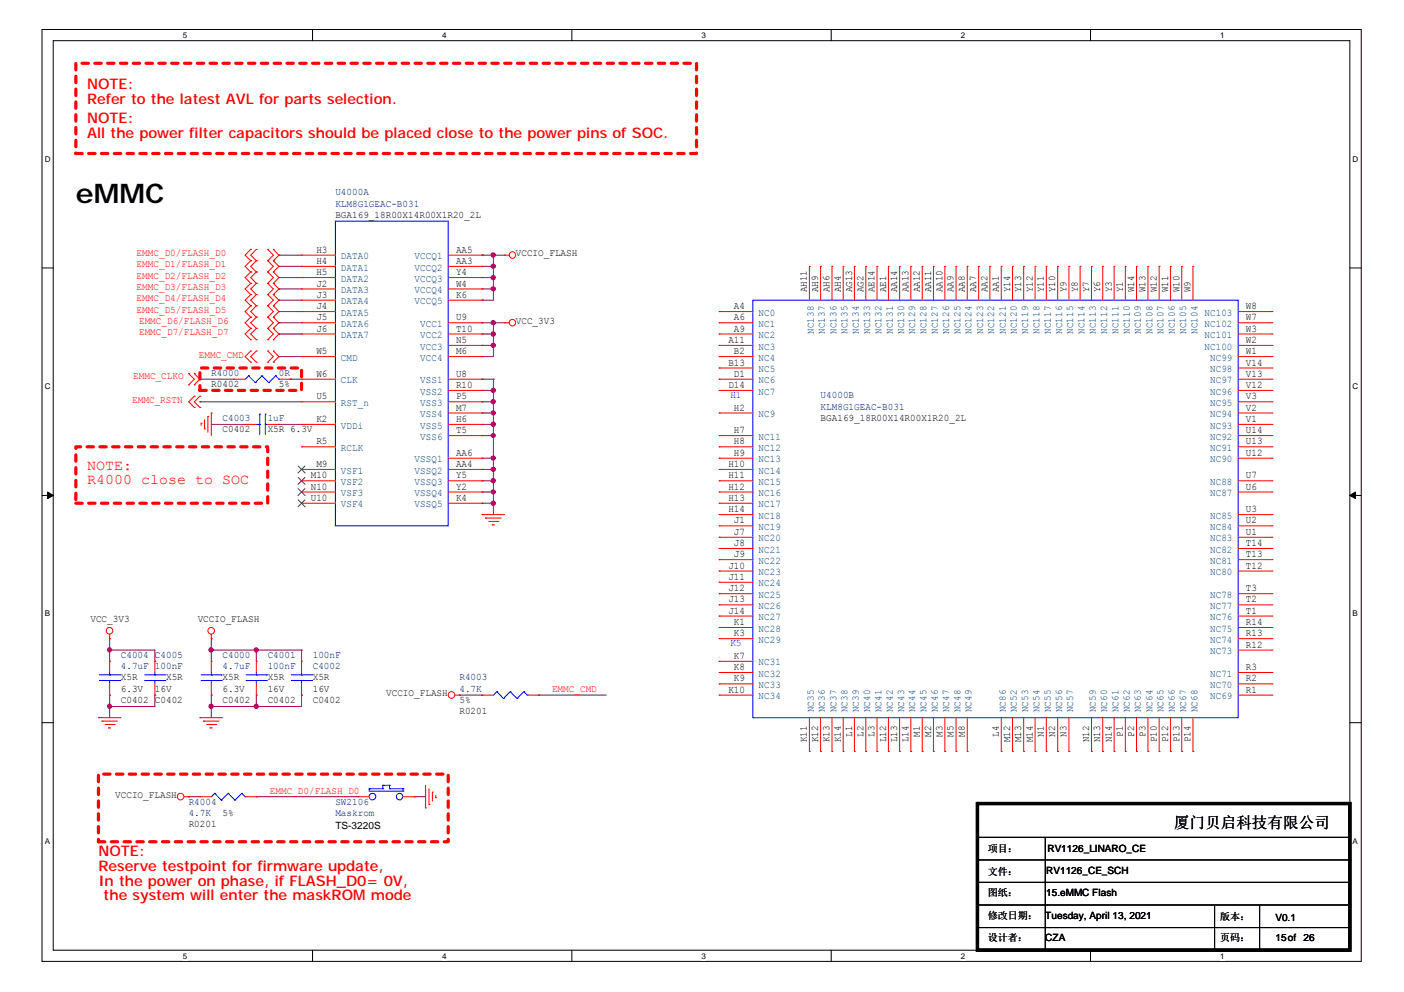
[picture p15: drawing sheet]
<svg xmlns="http://www.w3.org/2000/svg" width="297mm" height="210mm" viewBox="0 0 297 210" stroke-linecap="round" stroke-linejoin="round" font-family="sans-serif">
<defs><g id="words">
<text font-size="5.7" x="16" y="43">eMMC</text>
<text font-size="3.3" x="248.4" y="175.1">厦门贝启科技有限公司</text>
<g font-size="3.1" fill="#f00">
<text x="18.4" y="18.9">NOTE:</text>
<text x="18.4" y="21.9">Refer to the latest AVL for parts selection.</text>
<text x="18.4" y="26">NOTE:</text>
<text x="18.4" y="29.1">All the power filter capacitors should be placed close to the power pins of SOC.</text>
<text x="18.4" y="99.4">NOTE:</text>
<text x="18.4" y="102.5">R4000 close to SOC</text>
<text x="20.8" y="181.2">NOTE:</text>
<text x="20.8" y="184.3">Reserve testpoint for firmware update,</text>
<text x="20.8" y="187.4">In the power on phase, if FLASH_D0= 0V,</text>
<text x="21.9" y="190.5">the systemwill enter the maskROM mode</text>
</g>
<g font-size="2.2">
<text x="66.9" y="53.5">H3</text>
<text x="96.5" y="53.5">AA5</text>
<text x="66.9" y="55.9">H4</text>
<text x="66.9" y="58.2">H5</text>
<text x="96.5" y="55.9">AA3</text>
<text x="96.5" y="58.2">Y4</text>
<text x="66.9" y="60.6">J2</text>
<text x="66.9" y="65.4">J4</text>
<text x="66.9" y="63">J3</text>
<text x="96.5" y="63">K6</text>
<text x="96.5" y="60.6">W4</text>
<text x="155.3" y="65.4">A4</text>
<text x="170.7" y="61.9" transform="rotate(-90 170.7 61.9)">AH11</text>
<text x="173.1" y="61.9" transform="rotate(-90 173.1 61.9)">AH9</text>
<text x="175.5" y="61.9" transform="rotate(-90 175.5 61.9)">AH6</text>
<text x="177.9" y="61.9" transform="rotate(-90 177.9 61.9)">AH4</text>
<text x="180.3" y="61.9" transform="rotate(-90 180.3 61.9)">AG13</text>
<text x="182.7" y="61.9" transform="rotate(-90 182.7 61.9)">AG2</text>
<text x="185" y="61.9" transform="rotate(-90 185 61.9)">AE14</text>
<text x="187.5" y="61.9" transform="rotate(-90 187.5 61.9)">AE1</text>
<text x="189.8" y="61.9" transform="rotate(-90 189.8 61.9)">AA14</text>
<text x="192.2" y="61.9" transform="rotate(-90 192.2 61.9)">AA13</text>
<text x="194.6" y="61.9" transform="rotate(-90 194.6 61.9)">AA12</text>
<text x="197" y="61.9" transform="rotate(-90 197 61.9)">AA11</text>
<text x="199.4" y="61.9" transform="rotate(-90 199.4 61.9)">AA10</text>
<text x="201.8" y="61.9" transform="rotate(-90 201.8 61.9)">AA9</text>
<text x="204.1" y="61.9" transform="rotate(-90 204.1 61.9)">AA8</text>
<text x="206.5" y="61.9" transform="rotate(-90 206.5 61.9)">AA7</text>
<text x="208.9" y="61.9" transform="rotate(-90 208.9 61.9)">AA2</text>
<text x="211.3" y="61.9" transform="rotate(-90 211.3 61.9)">AA1</text>
<text x="213.7" y="61.9" transform="rotate(-90 213.7 61.9)">Y14</text>
<text x="216.1" y="61.9" transform="rotate(-90 216.1 61.9)">Y13</text>
<text x="218.5" y="61.9" transform="rotate(-90 218.5 61.9)">Y12</text>
<text x="220.9" y="61.9" transform="rotate(-90 220.9 61.9)">Y11</text>
<text x="223.3" y="61.9" transform="rotate(-90 223.3 61.9)">Y10</text>
<text x="225.6" y="61.9" transform="rotate(-90 225.6 61.9)">Y9</text>
<text x="228" y="61.9" transform="rotate(-90 228 61.9)">Y8</text>
<text x="230.4" y="61.9" transform="rotate(-90 230.4 61.9)">Y7</text>
<text x="232.8" y="61.9" transform="rotate(-90 232.8 61.9)">Y6</text>
<text x="235.2" y="61.9" transform="rotate(-90 235.2 61.9)">Y3</text>
<text x="237.6" y="61.9" transform="rotate(-90 237.6 61.9)">Y1</text>
<text x="239.9" y="61.9" transform="rotate(-90 239.9 61.9)">W14</text>
<text x="242.4" y="61.9" transform="rotate(-90 242.4 61.9)">W13</text>
<text x="244.7" y="61.9" transform="rotate(-90 244.7 61.9)">W12</text>
<text x="247.1" y="61.9" transform="rotate(-90 247.1 61.9)">W11</text>
<text x="249.5" y="61.9" transform="rotate(-90 249.5 61.9)">W10</text>
<text x="251.9" y="61.9" transform="rotate(-90 251.9 61.9)">W9</text>
<text x="263.6" y="65.4">W8</text>
<text x="66.9" y="67.8">J5</text>
<text x="66.9" y="70.2">J6</text>
<text x="96.5" y="67.8">U9</text>
<text x="96.5" y="70.2">T10</text>
<text x="155.3" y="67.8">A6</text>
<text x="155.3" y="70.2">A9</text>
<text x="263.6" y="70.2">W3</text>
<text x="263.6" y="67.8">W7</text>
<text x="66.9" y="74.9">W5</text>
<text x="96.5" y="72.6">N5</text>
<text x="96.5" y="74.9">M6</text>
<text x="154.1" y="72.6">A11</text>
<text x="154.1" y="77.4">B13</text>
<text x="155.3" y="74.9">B2</text>
<text x="263.6" y="77.4">V14</text>
<text x="263.6" y="74.9">W1</text>
<text x="263.6" y="72.6">W2</text>
<text x="66.9" y="79.7">W6</text>
<text x="96.5" y="79.7">U8</text>
<text x="96.5" y="82.1">R10</text>
<text x="154.1" y="82.1">D14</text>
<text x="155.3" y="79.7">D1</text>
<text x="263.6" y="82.1">V12</text>
<text x="263.6" y="79.7">V13</text>
<text x="66.9" y="89.3">K2</text>
<text x="66.9" y="84.5">U5</text>
<text x="96.5" y="86.9">M7</text>
<text x="96.5" y="84.5">P5</text>
<text x="96.5" y="89.3">H6</text>
<text x="155.3" y="86.9">H2</text>
<text x="263.6" y="89.3">V1</text>
<text x="263.6" y="86.9">V2</text>
<text x="263.6" y="84.5">V3</text>
<text x="66.9" y="94">R5</text>
<text x="96.5" y="91.7">T5</text>
<text x="155.3" y="91.7">H7</text>
<text x="155.3" y="94">H8</text>
<text x="263.6" y="94">U13</text>
<text x="263.6" y="91.7">U14</text>
<text x="65.7" y="101.2">M10</text>
<text x="66.9" y="98.8">M9</text>
<text x="96.5" y="98.8">AA4</text>
<text x="96.5" y="101.2">Y5</text>
<text x="96.5" y="96.4">AA6</text>
<text x="154.1" y="98.8">H10</text>
<text x="154.1" y="101.2">H11</text>
<text x="155.3" y="96.4">H9</text>
<text x="263.6" y="101.2">U7</text>
<text x="263.6" y="96.4">U12</text>
<text x="65.7" y="106">U10</text>
<text x="65.7" y="103.6">N10</text>
<text x="96.5" y="106">K4</text>
<text x="96.5" y="103.6">Y2</text>
<text x="154.1" y="103.6">H12</text>
<text x="154.1" y="106">H13</text>
<text x="263.6" y="103.6">U6</text>
<text x="154.1" y="108.4">H14</text>
<text x="155.3" y="110.8">J1</text>
<text x="155.3" y="113.2">J7</text>
<text x="263.6" y="113.2">U1</text>
<text x="263.6" y="110.8">U2</text>
<text x="263.6" y="108.4">U3</text>
<text x="155.3" y="115.5">J8</text>
<text x="155.3" y="117.9">J9</text>
<text x="263.6" y="117.9">T13</text>
<text x="263.6" y="115.5">T14</text>
<text x="154.1" y="120.3">J10</text>
<text x="154.1" y="122.7">J11</text>
<text x="154.1" y="125.1">J12</text>
<text x="263.6" y="125.1">T3</text>
<text x="263.6" y="120.3">T12</text>
<text x="154.1" y="127.5">J13</text>
<text x="154.1" y="129.9">J14</text>
<text x="263.6" y="129.9">T1</text>
<text x="263.6" y="127.5">T2</text>
<text x="155.3" y="132.3">K1</text>
<text x="155.3" y="134.6">K3</text>
<text x="263.6" y="137">R12</text>
<text x="263.6" y="134.6">R13</text>
<text x="263.6" y="132.3">R14</text>
<text x="155.3" y="139.4">K7</text>
<text x="155.3" y="141.8">K8</text>
<text x="263.6" y="141.8">R3</text>
<text x="154.1" y="146.6">K10</text>
<text x="155.3" y="144.2">K9</text>
<text x="263.6" y="146.6">R1</text>
<text x="263.6" y="144.2">R2</text>
<text x="180.3" y="155.9" transform="rotate(-90 180.3 155.9)">L1</text>
<text x="182.7" y="155.9" transform="rotate(-90 182.7 155.9)">L2</text>
<text x="185" y="155.9" transform="rotate(-90 185 155.9)">L3</text>
<text x="194.6" y="155.9" transform="rotate(-90 194.6 155.9)">M1</text>
<text x="197" y="155.9" transform="rotate(-90 197 155.9)">M2</text>
<text x="199.4" y="155.9" transform="rotate(-90 199.4 155.9)">M3</text>
<text x="201.8" y="155.9" transform="rotate(-90 201.8 155.9)">M5</text>
<text x="204.1" y="155.9" transform="rotate(-90 204.1 155.9)">M8</text>
<text x="211.3" y="155.9" transform="rotate(-90 211.3 155.9)">L4</text>
<text x="220.9" y="155.9" transform="rotate(-90 220.9 155.9)">N1</text>
<text x="223.3" y="155.9" transform="rotate(-90 223.3 155.9)">N2</text>
<text x="225.6" y="155.9" transform="rotate(-90 225.6 155.9)">N3</text>
<text x="237.6" y="155.9" transform="rotate(-90 237.6 155.9)">P1</text>
<text x="239.9" y="155.9" transform="rotate(-90 239.9 155.9)">P2</text>
<text x="242.4" y="155.9" transform="rotate(-90 242.4 155.9)">P3</text>
<text x="170.7" y="157.1" transform="rotate(-90 170.7 157.1)">K11</text>
<text x="173.1" y="157.1" transform="rotate(-90 173.1 157.1)">K12</text>
<text x="175.5" y="157.1" transform="rotate(-90 175.5 157.1)">K13</text>
<text x="177.9" y="157.1" transform="rotate(-90 177.9 157.1)">K14</text>
<text x="187.5" y="157.1" transform="rotate(-90 187.5 157.1)">L12</text>
<text x="189.8" y="157.1" transform="rotate(-90 189.8 157.1)">L13</text>
<text x="192.2" y="157.1" transform="rotate(-90 192.2 157.1)">L14</text>
<text x="213.7" y="157.1" transform="rotate(-90 213.7 157.1)">M12</text>
<text x="216.1" y="157.1" transform="rotate(-90 216.1 157.1)">M13</text>
<text x="218.5" y="157.1" transform="rotate(-90 218.5 157.1)">M14</text>
<text x="230.4" y="157.1" transform="rotate(-90 230.4 157.1)">N12</text>
<text x="232.8" y="157.1" transform="rotate(-90 232.8 157.1)">N13</text>
<text x="235.2" y="157.1" transform="rotate(-90 235.2 157.1)">N14</text>
<text x="244.7" y="157.1" transform="rotate(-90 244.7 157.1)">P10</text>
<text x="247.1" y="157.1" transform="rotate(-90 247.1 157.1)">P12</text>
<text x="249.5" y="157.1" transform="rotate(-90 249.5 157.1)">P13</text>
<text x="251.9" y="157.1" transform="rotate(-90 251.9 157.1)">P14</text>
</g>
<g font-size="2.2" fill="#004080">
<text x="72.1" y="57.2">DATA1</text>
<text x="72.1" y="59.6">DATA2</text>
<text x="72.1" y="54.9">DATA0</text>
<text x="87.7" y="54.9">VCCQ1</text>
<text x="87.7" y="57.2">VCCQ2</text>
<text x="87.7" y="59.6">VCCQ3</text>
<text x="72.1" y="62">DATA3</text>
<text x="72.1" y="64.4">DATA4</text>
<text x="87.7" y="64.4">VCCQ5</text>
<text x="87.7" y="62">VCCQ4</text>
<text x="72.1" y="69.2">DATA6</text>
<text x="72.1" y="66.8">DATA5</text>
<text x="72.1" y="71.6">DATA7</text>
<text x="88.9" y="69.2">VCC1</text>
<text x="88.9" y="71.6">VCC2</text>
<text x="160.5" y="66.8">NC0</text>
<text x="160.5" y="69.2">NC1</text>
<text x="160.5" y="71.6">NC2</text>
<text x="172.2" y="70.6" transform="rotate(-90 172.2 70.6)">NC138</text>
<text x="174.5" y="70.6" transform="rotate(-90 174.5 70.6)">NC137</text>
<text x="177" y="70.6" transform="rotate(-90 177 70.6)">NC136</text>
<text x="179.3" y="70.6" transform="rotate(-90 179.3 70.6)">NC135</text>
<text x="181.7" y="70.6" transform="rotate(-90 181.7 70.6)">NC134</text>
<text x="184.1" y="70.6" transform="rotate(-90 184.1 70.6)">NC133</text>
<text x="186.5" y="70.6" transform="rotate(-90 186.5 70.6)">NC132</text>
<text x="188.9" y="70.6" transform="rotate(-90 188.9 70.6)">NC131</text>
<text x="191.3" y="70.6" transform="rotate(-90 191.3 70.6)">NC130</text>
<text x="193.6" y="70.6" transform="rotate(-90 193.6 70.6)">NC129</text>
<text x="196" y="70.6" transform="rotate(-90 196 70.6)">NC128</text>
<text x="198.4" y="70.6" transform="rotate(-90 198.4 70.6)">NC127</text>
<text x="200.8" y="70.6" transform="rotate(-90 200.8 70.6)">NC126</text>
<text x="203.2" y="70.6" transform="rotate(-90 203.2 70.6)">NC125</text>
<text x="205.6" y="70.6" transform="rotate(-90 205.6 70.6)">NC124</text>
<text x="208" y="70.6" transform="rotate(-90 208 70.6)">NC123</text>
<text x="210.4" y="70.6" transform="rotate(-90 210.4 70.6)">NC122</text>
<text x="212.8" y="70.6" transform="rotate(-90 212.8 70.6)">NC121</text>
<text x="215.1" y="70.6" transform="rotate(-90 215.1 70.6)">NC120</text>
<text x="217.5" y="70.6" transform="rotate(-90 217.5 70.6)">NC119</text>
<text x="219.9" y="70.6" transform="rotate(-90 219.9 70.6)">NC118</text>
<text x="222.3" y="70.6" transform="rotate(-90 222.3 70.6)">NC117</text>
<text x="224.7" y="70.6" transform="rotate(-90 224.7 70.6)">NC116</text>
<text x="227.1" y="70.6" transform="rotate(-90 227.1 70.6)">NC115</text>
<text x="229.4" y="70.6" transform="rotate(-90 229.4 70.6)">NC114</text>
<text x="231.9" y="70.6" transform="rotate(-90 231.9 70.6)">NC113</text>
<text x="234.2" y="70.6" transform="rotate(-90 234.2 70.6)">NC112</text>
<text x="236.6" y="70.6" transform="rotate(-90 236.6 70.6)">NC111</text>
<text x="239" y="70.6" transform="rotate(-90 239 70.6)">NC110</text>
<text x="241.4" y="70.6" transform="rotate(-90 241.4 70.6)">NC109</text>
<text x="243.8" y="70.6" transform="rotate(-90 243.8 70.6)">NC108</text>
<text x="246.2" y="70.6" transform="rotate(-90 246.2 70.6)">NC107</text>
<text x="248.6" y="70.6" transform="rotate(-90 248.6 70.6)">NC106</text>
<text x="251" y="70.6" transform="rotate(-90 251 70.6)">NC105</text>
<text x="253.3" y="70.6" transform="rotate(-90 253.3 70.6)">NC104</text>
<text x="254.8" y="71.6">NC101</text>
<text x="254.8" y="69.2">NC102</text>
<text x="254.8" y="66.8">NC103</text>
<text x="72.1" y="76.3">CMD</text>
<text x="88.9" y="74">VCC3</text>
<text x="88.9" y="76.3">VCC4</text>
<text x="160.5" y="74">NC3</text>
<text x="160.5" y="76.3">NC4</text>
<text x="254.8" y="74">NC100</text>
<text x="256" y="76.3">NC99</text>
<text x="72.1" y="81.1">CLK</text>
<text x="88.9" y="81.1">VSS1</text>
<text x="88.9" y="83.5">VSS2</text>
<text x="160.5" y="78.8">NC5</text>
<text x="160.5" y="81.1">NC6</text>
<text x="160.5" y="83.5">NC7</text>
<text x="256" y="83.5">NC96</text>
<text x="256" y="81.1">NC97</text>
<text x="256" y="78.8">NC98</text>
<text x="72.1" y="85.9">RST_n</text>
<text x="88.9" y="88.3">VSS4</text>
<text x="88.9" y="85.9">VSS3</text>
<text x="160.5" y="88.3">NC9</text>
<text x="256" y="88.3">NC94</text>
<text x="256" y="85.9">NC95</text>
<text x="72.1" y="90.7">VDDi</text>
<text x="72.1" y="95.4">RCLK</text>
<text x="88.9" y="90.7">VSS5</text>
<text x="88.9" y="93.1">VSS6</text>
<text x="160.5" y="93.1">NC11</text>
<text x="160.5" y="95.4">NC12</text>
<text x="256" y="95.4">NC91</text>
<text x="256" y="93.1">NC92</text>
<text x="256" y="90.7">NC93</text>
<text x="72.1" y="100.2">VSF1</text>
<text x="87.7" y="100.2">VSSQ2</text>
<text x="87.7" y="97.8">VSSQ1</text>
<text x="160.5" y="97.8">NC13</text>
<text x="160.5" y="100.2">NC14</text>
<text x="256" y="97.8">NC90</text>
<text x="72.1" y="102.6">VSF2</text>
<text x="72.1" y="107.4">VSF4</text>
<text x="72.1" y="105">VSF3</text>
<text x="87.7" y="102.6">VSSQ3</text>
<text x="87.7" y="107.4">VSSQ5</text>
<text x="87.7" y="105">VSSQ4</text>
<text x="160.5" y="102.6">NC15</text>
<text x="160.5" y="105">NC16</text>
<text x="160.5" y="107.4">NC17</text>
<text x="256" y="105">NC87</text>
<text x="256" y="102.6">NC88</text>
<text x="160.5" y="109.8">NC18</text>
<text x="160.5" y="112.2">NC19</text>
<text x="256" y="112.2">NC84</text>
<text x="256" y="109.8">NC85</text>
<text x="160.5" y="114.6">NC20</text>
<text x="160.5" y="116.9">NC21</text>
<text x="160.5" y="119.3">NC22</text>
<text x="256" y="119.3">NC81</text>
<text x="256" y="116.9">NC82</text>
<text x="256" y="114.6">NC83</text>
<text x="160.5" y="121.7">NC23</text>
<text x="160.5" y="124.1">NC24</text>
<text x="256" y="121.7">NC80</text>
<text x="160.5" y="126.5">NC25</text>
<text x="160.5" y="128.9">NC26</text>
<text x="160.5" y="131.2">NC27</text>
<text x="256" y="131.2">NC76</text>
<text x="256" y="128.9">NC77</text>
<text x="256" y="126.5">NC78</text>
<text x="160.5" y="133.7">NC28</text>
<text x="160.5" y="136">NC29</text>
<text x="256" y="136">NC74</text>
<text x="256" y="133.7">NC75</text>
<text x="160.5" y="140.8">NC31</text>
<text x="160.5" y="143.2">NC32</text>
<text x="256" y="143.2">NC71</text>
<text x="256" y="138.4">NC73</text>
<text x="160.5" y="145.6">NC33</text>
<text x="160.5" y="148">NC34</text>
<text x="256" y="148">NC69</text>
<text x="256" y="145.6">NC70</text>
<text x="172.2" y="150.7" transform="rotate(-90 172.2 150.7)">NC35</text>
<text x="174.5" y="150.7" transform="rotate(-90 174.5 150.7)">NC36</text>
<text x="177" y="150.7" transform="rotate(-90 177 150.7)">NC37</text>
<text x="179.3" y="150.7" transform="rotate(-90 179.3 150.7)">NC38</text>
<text x="181.7" y="150.7" transform="rotate(-90 181.7 150.7)">NC39</text>
<text x="184.1" y="150.7" transform="rotate(-90 184.1 150.7)">NC40</text>
<text x="186.5" y="150.7" transform="rotate(-90 186.5 150.7)">NC41</text>
<text x="188.9" y="150.7" transform="rotate(-90 188.9 150.7)">NC42</text>
<text x="191.3" y="150.7" transform="rotate(-90 191.3 150.7)">NC43</text>
<text x="193.6" y="150.7" transform="rotate(-90 193.6 150.7)">NC44</text>
<text x="196" y="150.7" transform="rotate(-90 196 150.7)">NC45</text>
<text x="198.4" y="150.7" transform="rotate(-90 198.4 150.7)">NC46</text>
<text x="200.8" y="150.7" transform="rotate(-90 200.8 150.7)">NC47</text>
<text x="203.2" y="150.7" transform="rotate(-90 203.2 150.7)">NC48</text>
<text x="205.6" y="150.7" transform="rotate(-90 205.6 150.7)">NC49</text>
<text x="212.8" y="150.7" transform="rotate(-90 212.8 150.7)">NC86</text>
<text x="215.1" y="150.7" transform="rotate(-90 215.1 150.7)">NC52</text>
<text x="217.5" y="150.7" transform="rotate(-90 217.5 150.7)">NC53</text>
<text x="219.9" y="150.7" transform="rotate(-90 219.9 150.7)">NC54</text>
<text x="222.3" y="150.7" transform="rotate(-90 222.3 150.7)">NC55</text>
<text x="224.7" y="150.7" transform="rotate(-90 224.7 150.7)">NC56</text>
<text x="227.1" y="150.7" transform="rotate(-90 227.1 150.7)">NC57</text>
<text x="231.9" y="150.7" transform="rotate(-90 231.9 150.7)">NC59</text>
<text x="234.2" y="150.7" transform="rotate(-90 234.2 150.7)">NC60</text>
<text x="236.6" y="150.7" transform="rotate(-90 236.6 150.7)">NC61</text>
<text x="239" y="150.7" transform="rotate(-90 239 150.7)">NC62</text>
<text x="241.4" y="150.7" transform="rotate(-90 241.4 150.7)">NC63</text>
<text x="243.8" y="150.7" transform="rotate(-90 243.8 150.7)">NC64</text>
<text x="246.2" y="150.7" transform="rotate(-90 246.2 150.7)">NC65</text>
<text x="248.6" y="150.7" transform="rotate(-90 248.6 150.7)">NC66</text>
<text x="251" y="150.7" transform="rotate(-90 251 150.7)">NC67</text>
<text x="253.3" y="150.7" transform="rotate(-90 253.3 150.7)">NC68</text>
</g>
<g font-size="2.1" fill="#000080">
<text x="71" y="41.3">U4000A</text>
<text x="71" y="43.7">KLM8G1GEAC-B031</text>
<text x="44.7" y="79.5">R4000</text>
<text x="59" y="79.5">0R</text>
<text x="47.1" y="89">C4003</text>
<text x="56.6" y="89">1uF</text>
<text x="173.6" y="84.3">U4000B</text>
<text x="173.6" y="86.7">KLM8G1GEAC-B031</text>
<text x="25.6" y="139.2">C4004</text>
<text x="25.6" y="141.6">4.7uF</text>
<text x="32.8" y="139.2">C4005</text>
<text x="32.8" y="141.6">100nF</text>
<text x="47.1" y="139.2">C4000</text>
<text x="47.1" y="141.6">4.7uF</text>
<text x="56.6" y="139.2">C4001</text>
<text x="56.6" y="141.6">100nF</text>
<text x="66.2" y="141.6">C4002</text>
<text x="66.2" y="139.2">100nF</text>
<text x="97.2" y="143.9">R4003</text>
<text x="97.2" y="146.4">4.7K</text>
<text x="39.9" y="170.2">R4004</text>
<text x="39.9" y="172.6">4.7K</text>
<text x="71" y="170.2">SW2106</text>
<text x="71" y="172.6">Maskrom</text>
</g>
<g font-size="2.1">
<text x="71" y="46.1">BGA169_18R00X14R00X1R20_2L</text>
<text x="109.1" y="54.2">VCCIO_FLASH</text>
<text x="109.1" y="68.5">VCC_3V3</text>
<text x="44.7" y="81.9">R0402</text>
<text x="59" y="81.9">5%</text>
<text x="173.6" y="89">BGA169_18R00X14R00X1R20_2L</text>
<text x="47.1" y="91.5">C0402</text>
<text x="56.6" y="91.5">X5R 6.3V</text>
<text x="19.1" y="131.5">VCC_3V3</text>
<text x="41.8" y="131.5">VCCIO_FLASH</text>
<text x="25.6" y="143.9">X5R</text>
<text x="35.1" y="143.9">X5R</text>
<text x="47.1" y="143.9">X5R</text>
<text x="56.6" y="143.9">X5R</text>
<text x="66.2" y="143.9">X5R</text>
<text x="25.6" y="148.7">C0402</text>
<text x="25.6" y="146.4">6.3V</text>
<text x="32.8" y="148.7">C0402</text>
<text x="32.8" y="146.4">16V</text>
<text x="47.1" y="148.7">C0402</text>
<text x="47.1" y="146.4">6.3V</text>
<text x="56.6" y="148.7">C0402</text>
<text x="56.6" y="146.4">16V</text>
<text x="66.2" y="148.7">C0402</text>
<text x="66.2" y="146.4">16V</text>
<text x="81.7" y="147.3">VCCIO_FLASH</text>
<text x="97.2" y="148.7">5%</text>
<text x="97.2" y="151.1">R0201</text>
<text x="24.4" y="168.8">VCCIO_FLASH</text>
<text x="47.1" y="172.6">5%</text>
<text x="39.9" y="175">R0201</text>
<text x="71" y="175.3">TS-3220S</text>
<text x="209" y="185.1">文件：</text>
<text x="209" y="180.3">项目：</text>
<text x="221.4" y="184.8">RV1126_CE_SCH</text>
<text x="221.6" y="180.3">RV1126_LINARO_CE</text>
<text x="209" y="189.6">图纸：</text>
<text x="221.4" y="189.6">15.eMMC Flash</text>
<text x="209" y="194.4">修改日期：</text>
<text x="221.1" y="194.4">Tuesday, April 13, 2021</text>
<text x="258.1" y="194.6">版本：</text>
<text x="269.8" y="194.9">V0.1</text>
<text x="209" y="199.2">设计者：</text>
<text x="221.1" y="199.2">CZA</text>
<text x="258.1" y="199.2">页码：</text>
<text x="269.8" y="199.2">15of</text>
<text x="275.8" y="199.2">26</text>
</g>
<g font-size="2.1" fill="#f00">
<text x="28.9" y="54.2">EMMC_D0/FLASH_D0</text>
<text x="28.9" y="56.6">EMMC_D1/FLASH_D1</text>
<text x="28.9" y="59">EMMC_D2/FLASH_D2</text>
<text x="28.9" y="61.4">EMMC_D3/FLASH_D3</text>
<text x="28.9" y="63.7">EMMC_D4/FLASH_D4</text>
<text x="28.9" y="66.1">EMMC_D5/FLASH_D5</text>
<text x="29.4" y="68.5">EMMC_D6/FLASH_D6</text>
<text x="29.4" y="70.9">EMMC_D7/FLASH_D7</text>
<text x="42.1" y="75.7">EMMC_CMD</text>
<text x="28.2" y="80.2">EMMC_CLKO</text>
<text x="28" y="85.2">EMMC_RSTN</text>
<text x="116.8" y="146.4">EMMC_CMD</text>
<text x="57.1" y="167.9">EMMC_D0/FLASH_D0</text>
</g>
<g font-size="2.1" fill="#00f">
<text x="154.5" y="84.3">H1</text>
<text x="154.5" y="136.8">K5</text>
</g>
<g font-size="1.7">
<text x="38.7" y="8">5</text>
<text x="93.6" y="8">4</text>
<text x="148.4" y="8">3</text>
<text x="203.3" y="8">2</text>
<text x="258.1" y="8">1</text>
<text x="9.5" y="34.2">D</text>
<text x="286.2" y="34.2">D</text>
<text x="9.5" y="82.3">C</text>
<text x="286.2" y="82.3">C</text>
<text x="9.5" y="130.4">B</text>
<text x="286.2" y="130.4">B</text>
<text x="9.5" y="178.5">A</text>
<text x="286.2" y="178.5">A</text>
<text x="38.7" y="202.8">5</text>
<text x="93.6" y="202.8">4</text>
<text x="148.4" y="202.8">3</text>
<text x="203.3" y="202.8">2</text>
<text x="258.1" y="202.8">1</text>
</g>
</g></defs>
<path d="M8.9 6.2h279.1v197.2h-279.1zM11.3 8.6h274.3v192.5h-274.3z" fill="none" stroke="#000" stroke-width=".21"/>
<g fill="#fff">
<path d="M38.7 6.5h.9v1.9h-.9z"/>
<path d="M38.7 201.3h.9v1.9h-.9z"/>
</g>
<path d="M66.1 6.2v2.4M66.1 201.1v2.3" fill="none" stroke="#000" stroke-width=".21"/>
<g fill="#fff">
<path d="M93.6 6.5h.9v1.9h-.9z"/>
<path d="M93.6 201.3h.9v1.9h-.9z"/>
</g>
<path d="M121 6.2v2.4M121 201.1v2.3" fill="none" stroke="#000" stroke-width=".21"/>
<g fill="#fff">
<path d="M148.4 6.5h1v1.9h-1z"/>
<path d="M148.4 201.3h1v1.9h-1z"/>
</g>
<path d="M175.9 6.2v2.4M175.9 201.1v2.3" fill="none" stroke="#000" stroke-width=".21"/>
<g fill="#fff">
<path d="M203.3 6.5h.9v1.9h-.9z"/>
<path d="M203.3 201.3h.9v1.9h-.9z"/>
</g>
<path d="M230.7 6.2v2.4M230.7 201.1v2.3" fill="none" stroke="#000" stroke-width=".21"/>
<g fill="#fff">
<path d="M258.1 6.5h1v1.9h-1z"/>
<path d="M258.1 201.3h1v1.9h-1z"/>
<path d="M9.5 32.7h1.2v1.9h-1.2z"/>
<path d="M286.2 32.7h1.2v1.9h-1.2z"/>
<path d="M9.5 80.7h1.2v1.9h-1.2z"/>
<path d="M286.2 80.7h1.2v1.9h-1.2z"/>
</g>
<path d="M8.9 56.7h2.4M285.6 56.7h2.4" fill="none" stroke="#000" stroke-width=".21"/>
<g fill="#fff">
<path d="M9.5 128.9h1.1v1.9h-1.1z"/>
<path d="M286.2 128.9h1.1v1.9h-1.1z"/>
</g>
<path d="M8.9 104.8h2.4M285.6 104.8h2.4" fill="none" stroke="#000" stroke-width=".21"/>
<g fill="#000" stroke="#000" stroke-width=".21">
<path d="M10.1 104.1l1.2 .7-1.2 .7z" fill-rule="evenodd"/>
<path d="M285.6 104.8l1.2-.7v1.4z" fill-rule="evenodd"/>
</g>
<g fill="#fff">
<path d="M9.5 177h1.1v1.9h-1.1z"/>
<path d="M286.2 177h1.1v1.9h-1.1z"/>
</g>
<g fill="none" stroke="#000" stroke-width=".21">
<path d="M8.9 152.9h2.4M285.6 152.9h2.4M206.8 177.2h78.8M221.1 177.2v23.9M285.6 177.2h.1M206.8 186.7h78.8M206.8 191.5h78.8M206.8 196.3h78.8M206.8 182h78.8M257 191.5v9.6M266.5 191.5v9.6M285.6 186.7h.1"/>
<path d="M285.6 191.5h.1M285.6 196.3h.1M285.6 182h.1M221.1 201.1h.1M257 201.1h.1M266.5 201.1h.1"/>
</g>
<path d="M16 13.4h131.4v19.1h-131.4zM42.3 77.9h21.5v4.7h-21.5zM16 94.5h40.6v12h-40.6zM20.8 163.8h74v14.3h-74z" fill="none" stroke="#f00" stroke-width=".68" stroke-dasharray="1.4 1.4"/>
<g fill="none" stroke="#800040" stroke-width=".21">
<path d="M59 54h.1M59 56.4h.1M59 58.7h.1M59 54h4.8M59 56.4h4.8M59 58.7h4.8M102 54h.1M102 56.4h.1M102 58.7h.1M102 54h4.8M102 56.4h2.4M102 58.7h2.4"/>
<path d="M104.4 54h.1M104.4 56.4h.1M104.4 58.7h.1M104.4 54v9.5h-2.4M59 75.5h.1M59 61.1h.1M59 63.5h.1M59 65.9h.1M59 68.3h.1M59 70.7h.1M59 75.5h4.8M59 61.1h4.8"/>
<path d="M59 63.5h4.8M59 65.9h4.8M59 68.3h4.8M59 70.7h4.8M102 63.5h.1M102 61.1h.1M102 68.3h.1M102 70.7h.1M102 73.1h.1M102 75.5h.1M102 61.1h2.4M102 68.3h4.8"/>
<path d="M102 70.7h2.4M102 73.1h2.4M104.4 61.1h.1M104.4 68.3h.1M104.4 70.7h.1M104.4 73.1h.1M104.4 68.3v7.2h-2.4M42.3 80.2h.1M42.3 85h.1M42.3 80.2h7.1M42.3 85h21.5M44.7 89.8h.1"/>
<path d="M44.7 89.8h7.2M59 89.8h.1M59 89.8h4.8M61.4 80.2h.1M61.4 80.2h2.4M102 89.8h.1M102 99.3h.1M102 85h.1M102 87.4h.1M102 97h.1M102 80.2h.1M102 82.6h.1"/>
<path d="M102 92.2h.1M102 80.2h2.4M102 85h2.4M102 89.8h2.4M102 99.3h2.4M102 87.4h2.4M102 97h2.4M102 82.6h2.4M102 92.2h2.4M104.4 80.2h.1M104.4 82.6h.1M104.4 85h.1"/>
<path d="M104.4 87.4h.1M104.4 89.8h.1M104.4 92.2h.1M104.4 97h.1M104.4 99.3h.1M104.4 80.2v28.7M102 101.7h.1M102 104.1h.1M102 106.5h.1M102 101.7h2.4M102 104.1h2.4M102 106.5h2.4"/>
<path d="M104.4 101.7h.1M104.4 104.1h.1M104.4 106.5h.1M23.2 137.6h.1M23.2 139.9h.1M23.2 137.6h9.6v2.3M23.2 135.1v4.8M32.8 139.9h.1M44.7 137.6h.1M44.7 135.1h.1M44.7 135.1v4.8M44.7 137.6h19.1"/>
<path d="M54.2 137.6h.1M54.2 137.6v2.3M63.8 137.6h.1M63.8 137.6v2.3M23.2 147.1h.1M23.2 149.5h.1M23.2 147.1v4.8M32.8 147.1h.1M32.8 147.1v2.4h-9.6M44.7 149.5h.1M44.7 147.1h.1M44.7 147.1v4.8"/>
<path d="M54.2 147.1h.1M54.2 149.5h.1M54.2 147.1v2.4M63.8 147.1h.1M63.8 147.1v2.4h-19.1M97.2 147.1h.1M97.2 147.1h4.8M113.9 147.1h.1M113.9 147.1h14.4M39.9 168.6h.1M39.9 168.6h2.4M54.2 168.6h.1"/>
<path d="M54.2 168.6h21.5M87.7 168.6h.1M87.7 168.6h2.3"/>
</g>
<g fill="#f0f" stroke="#f0f" stroke-width=".21">
<circle cx="54.2" cy="149.4" r=".46"/>
<circle cx="44.7" cy="149.4" r=".47"/>
<circle cx="54.2" cy="137.5" r=".46"/>
<circle cx="44.7" cy="137.5" r=".47"/>
<circle cx="104.3" cy="89.8" r=".47"/>
<circle cx="104.4" cy="85" r=".46"/>
<circle cx="104.4" cy="87.4" r=".46"/>
<circle cx="104.4" cy="96.9" r=".46"/>
<circle cx="104.4" cy="92.1" r=".46"/>
<circle cx="23.2" cy="137.5" r=".46"/>
<circle cx="23.2" cy="149.4" r=".46"/>
<circle cx="104.3" cy="53.9" r=".47"/>
<circle cx="104.3" cy="58.7" r=".47"/>
<circle cx="104.4" cy="56.3" r=".46"/>
<circle cx="104.4" cy="61.1" r=".46"/>
<circle cx="104.4" cy="68.3" r=".46"/>
<circle cx="104.4" cy="73.1" r=".46"/>
<circle cx="104.3" cy="70.7" r=".47"/>
<circle cx="104.3" cy="82.6" r=".47"/>
<circle cx="104.4" cy="99.3" r=".46"/>
<circle cx="104.3" cy="101.7" r=".47"/>
<circle cx="104.4" cy="104.1" r=".46"/>
<circle cx="104.3" cy="106.5" r=".47"/>
</g>
<g fill="none" stroke="#f00" stroke-width=".21">
<path d="M53 52.8h.1M53 55.2h.1M53 57.5h.1M53 60h.1M53 60l-1.1 1.1 1.1 1.2M53 52.8l-1.1 1.2 1.1 1.2M53 55.2l-1.1 1.2 1.1 1.1M53 57.5l-1.1 1.2 1.1 1.3M54.2 52.8h.1M54.2 55.2h.1M54.2 57.5h.1M54.2 60h.1"/>
<path d="M54.2 52.8l-1.2 1.2 1.2 1.2M54.2 60l-1.2 1.1 1.2 1.2M54.2 55.2l-1.2 1.2 1.2 1.1M54.2 57.5l-1.2 1.2 1.2 1.3M56.6 52.8h.1M56.6 55.2h.1M56.6 57.5h.1M56.6 60h.1M56.6 52.8l1.2 1.2-1.2 1.2M56.6 55.2l1.2 1.2-1.2 1.1M56.6 57.5l1.2 1.2-1.2 1.3M56.6 60l1.2 1.1-1.2 1.2"/>
<path d="M57.8 55.2h.1M57.8 52.8h.1M57.8 57.5h.1M57.8 60h.1M57.8 52.8l1.2 1.2-1.2 1.2M57.8 55.2l1.2 1.2-1.2 1.1M57.8 57.5l1.2 1.2-1.2 1.3M57.8 60l1.2 1.1-1.2 1.2M63.8 56.4h.1M63.8 58.7h.1M63.8 54h.1M63.8 54h7.2"/>
<path d="M63.8 56.4h7.2M63.8 58.7h7.2M94.8 54h7.2M94.8 56.4h7.2M94.8 58.7h7.2M102 54h.1M102 56.4h.1M102 58.7h.1M106.8 54h.1M106.8 54h.9M171.2 56.4h.1M171.2 56.4v7.1"/>
<path d="M173.6 56.4h.1M173.6 56.4v7.1M176 56.4h.1M176 56.4v7.1M178.4 56.4h.1M178.4 56.4v7.1M180.8 56.4h.1M180.8 56.4v7.1M183.2 56.4h.1M183.2 56.4v7.1M185.5 56.4h.1M185.5 56.4v7.1"/>
<path d="M188 56.4h.1M188 56.4v7.1M190.3 56.4h.1M190.3 56.4v7.1M192.7 56.4h.1M192.7 56.4v7.1M195.1 56.4h.1M195.1 56.4v7.1M197.5 56.4h.1M197.5 56.4v7.1M199.9 56.4h.1M199.9 56.4v7.1"/>
<path d="M202.3 56.4h.1M202.3 56.4v7.1M204.6 56.4h.1M204.6 56.4v7.1M207.1 56.4h.1M207.1 56.4v7.1M209.4 56.4h.1M209.4 56.4v7.1M211.8 56.4h.1M211.8 56.4v7.1M214.2 56.4h.1M214.2 56.4v7.1"/>
<path d="M216.6 56.4h.1M216.6 56.4v7.1M219 56.4h.1M219 56.4v7.1M221.4 56.4h.1M221.4 56.4v7.1M223.8 56.4h.1M223.8 56.4v7.1M226.1 56.4h.1M226.1 56.4v7.1M228.5 56.4h.1M228.5 56.4v7.1"/>
<path d="M230.9 56.4h.1M230.9 56.4v7.1M233.3 56.4h.1M233.3 56.4v7.1M235.7 56.4h.1M235.7 56.4v7.1M238.1 56.4h.1M238.1 56.4v7.1M240.5 56.4h.1M240.5 56.4v7.1M242.9 56.4h.1M242.9 56.4v7.1"/>
<path d="M245.2 56.4h.1M245.2 56.4v7.1M247.6 56.4h.1M247.6 56.4v7.1M250 56.4h.1M250 56.4v7.1M252.4 56.4h.1M252.4 56.4v7.1M39.9 79.1h.1M39.9 79.1l1.2 1.1-1.2 1.2M41.1 79.1h.1M41.1 79.1l1.2 1.1-1.2 1.2"/>
<path d="M53 74.3h.1M53 76.6h.1M53 62.3h.1M53 64.7h.1M53 67.1h.1M53 69.5h.1M53 71.9h.1M53 69.5l-1.1 1.2 1.1 1.2M53 67.1l-1.1 1.2 1.1 1.2M53 74.3l-1.1 1.2 1.1 1.1M53 62.3l-1.1 1.2 1.1 1.2M53 64.7l-1.1 1.2 1.1 1.2"/>
<path d="M54.2 74.3h.1M54.2 76.6h.1M54.2 62.3h.1M54.2 64.7h.1M54.2 67.1h.1M54.2 69.5h.1M54.2 71.9h.1M54.2 67.1l-1.2 1.2 1.2 1.2M54.2 74.3l-1.2 1.2 1.2 1.1M54.2 62.3l-1.2 1.2 1.2 1.2M54.2 69.5l-1.2 1.2 1.2 1.2M54.2 64.7l-1.2 1.2 1.2 1.2"/>
<path d="M56.6 74.3h.1M56.6 76.6h.1M56.6 62.3h.1M56.6 64.7h.1M56.6 67.1h.1M56.6 69.5h.1M56.6 71.9h.1M56.6 62.3l1.2 1.2-1.2 1.2M56.6 74.3l1.2 1.2-1.2 1.1M56.6 67.1l1.2 1.2-1.2 1.2M56.6 64.7l1.2 1.2-1.2 1.2M56.6 69.5l1.2 1.2-1.2 1.2"/>
<path d="M57.8 76.6h.1M57.8 74.3h.1M57.8 62.3h.1M57.8 64.7h.1M57.8 67.1h.1M57.8 69.5h.1M57.8 71.9h.1M57.8 62.3l1.2 1.2-1.2 1.2M57.8 74.3l1.2 1.2-1.2 1.1M57.8 67.1l1.2 1.2-1.2 1.2M57.8 69.5l1.2 1.2-1.2 1.2M57.8 64.7l1.2 1.2-1.2 1.2"/>
<path d="M63.8 68.3h.1M63.8 61.1h.1M63.8 65.9h.1M63.8 75.5h.1M63.8 70.7h.1M63.8 63.5h.1M63.8 68.3h7.2M63.8 63.5h7.2M63.8 61.1h7.2M63.8 65.9h7.2M63.8 75.5h7.2M63.8 70.7h7.2"/>
<path d="M94.8 68.3h7.2M94.8 73.1h7.2M94.8 63.5h7.2M94.8 61.1h7.2M94.8 75.5h7.2M94.8 70.7h7.2M102 73.1h.1M102 63.5h.1M102 68.3h.1M102 70.7h.1M102 75.5h.1M102 61.1h.1"/>
<path d="M106.8 68.3h.1M106.8 68.3h.9M152.1 65.9h.1M152.1 68.3h.1M152.1 70.7h.1M152.1 73.1h.1M152.1 75.5h.1M152.1 77.9h.1M152.1 68.3h7.2M152.1 73.1h7.2M152.1 65.9h7.2M152.1 75.5h7.2"/>
<path d="M152.1 70.7h7.2M152.1 77.9h7.2M262 68.3h7.1M262 73.1h7.1M262 65.9h7.1M262 75.5h7.1M262 70.7h7.1M262 77.9h7.1M269.1 77.9h.1M269.1 75.5h.1M269.1 73.1h.1M269.1 70.7h.1"/>
<path d="M269.1 68.3h.1M269.1 65.9h.1M39.9 81.4h.1M41.1 81.4h.1M41.1 86.2h.1M41.1 83.8h.1M41.1 83.8l-1.2 1.2 1.2 1.2M42.3 86.2h.1M42.3 83.8h.1M42.3 83.8l-1.2 1.2 1.2 1.2M42.5 89.5h.1M42.5 89.5v.5"/>
<path d="M43.3 90.7h.1M43.3 88.8v1.9M44 88.1h.1M44 88.1v3.4M44.7 87.4h.1M44.7 87.4v4.8M49.4 80.2h.1M49.4 80.2h2.5M51.9 89.8h.1M51.9 89.8h2.3M56.6 89.8h2.4M59 89.8h.1"/>
<path d="M59 80.2h2.4M61.4 80.2h.1M63.8 80.2h.1M63.8 89.8h.1M63.8 85h.1M63.8 94.5h.1M63.8 99.3h.1M63.8 99.3h7.2M63.8 80.2h7.2M63.8 85h7.2M63.8 89.8h7.2M63.8 94.5h7.2"/>
<path d="M94.8 99.3h7.2M94.8 97h7.2M94.8 87.4h7.2M94.8 80.2h7.2M94.8 85h7.2M94.8 82.6h7.2M94.8 89.8h7.2M94.8 92.2h7.2M102 99.3h.1M102 97h.1M102 87.4h.1M102 80.2h.1"/>
<path d="M102 85h.1M102 82.6h.1M102 89.8h.1M102 92.2h.1M152.1 80.2h.1M152.1 82.6h.1M152.1 87.4h.1M152.1 92.2h.1M152.1 94.5h.1M152.1 97h.1M152.1 99.3h.1M152.1 99.3h7.2"/>
<path d="M152.1 97h7.2M152.1 87.4h7.2M152.1 80.2h7.2M152.1 82.6h7.2M152.1 92.2h7.2M152.1 94.5h7.2M262 97h7.1M262 87.4h7.1M262 80.2h7.1M262 85h7.1M262 82.6h7.1M262 89.8h7.1"/>
<path d="M262 92.2h7.1M262 94.5h7.1M269.1 97h.1M269.1 94.5h.1M269.1 92.2h.1M269.1 89.8h.1M269.1 87.4h.1M269.1 85h.1M269.1 82.6h.1M269.1 80.2h.1M63.8 101.7h.1M63.8 106.5h.1"/>
<path d="M63.8 104.1h.1M63.8 101.7h7.2M63.8 106.5h7.2M63.8 104.1h7.2M94.8 101.7h7.2M94.8 106.5h7.2M94.8 104.1h7.2M102 108.9h.1M102 101.7h.1M102 106.5h.1M102 104.1h.1M102 108.9h4.8"/>
<path d="M102.7 109.6h.1M102.7 109.6h3.3M103.4 110.3h1.9M104.1 111.1h.1M104.1 111.1h.5M105.3 110.3h.1M152.1 101.7h.1M152.1 104.1h.1M152.1 106.5h.1M152.1 108.9h.1M152.1 111.3h.1M152.1 113.7h.1"/>
<path d="M152.1 116h.1M152.1 118.4h.1M152.1 108.9h7.2M152.1 101.7h7.2M152.1 106.5h7.2M152.1 104.1h7.2M152.1 111.3h7.2M152.1 113.7h7.2M152.1 116h7.2M152.1 118.4h7.2M262 108.9h7.1M262 101.7h7.1"/>
<path d="M262 104.1h7.1M262 111.3h7.1M262 113.7h7.1M262 116h7.1M262 118.4h7.1M269.1 118.4h.1M269.1 116h.1M269.1 113.7h.1M269.1 111.3h.1M269.1 108.9h.1M269.1 104.1h.1M269.1 101.7h.1"/>
<path d="M23.2 135.1h.1M23.2 139.9h.1M23.2 134.2v.9M23.2 139.9v2.4M32.8 139.9h.1M32.8 139.9v2.4M44.7 135.1h.1M44.7 139.9h.1M44.7 134.2v.9M44.7 139.9v2.4M54.2 139.9h.1M54.2 139.9v2.4"/>
<path d="M63.8 139.9h.1M63.8 139.9v2.4M152.1 120.8h.1M152.1 123.2h.1M152.1 125.6h.1M152.1 128h.1M152.1 130.4h.1M152.1 132.8h.1M152.1 135.1h.1M152.1 139.9h.1M152.1 120.8h7.2M152.1 123.2h7.2"/>
<path d="M152.1 125.6h7.2M152.1 128h7.2M152.1 130.4h7.2M152.1 132.8h7.2M152.1 135.1h7.2M152.1 139.9h7.2M262 120.8h7.1M262 125.6h7.1M262 128h7.1M262 130.4h7.1M262 132.8h7.1M262 135.1h7.1"/>
<path d="M262 137.6h7.1M269.1 137.6h.1M269.1 135.1h.1M269.1 132.8h.1M269.1 130.4h.1M269.1 128h.1M269.1 125.6h.1M269.1 120.8h.1M20.8 151.9h.1M20.8 151.9h4.8M21.5 152.6h.1M21.5 152.6h3.3"/>
<path d="M22.2 153.3h2M22.9 154h.1M22.9 154h.6M23.2 147.1h.1M23.2 144.7v2.4M24.2 153.3h.1M32.8 147.1h.1M32.8 144.7v2.4M42.3 151.9h.1M42.3 151.9h4.8M43 152.6h.1M43 152.6h3.4"/>
<path d="M43.7 153.3h1.9M44.4 154h.1M44.4 154h.5M44.7 147.1h.1M44.7 144.7v2.4M45.6 153.3h.1M54.2 147.1h.1M54.2 144.7v2.4M63.8 147.1h.1M63.8 144.7v2.4M96.3 147.1h.9M97.2 147.1h.1"/>
<path d="M102 147.1h.1M102 147.1h2.4M111.5 147.1h2.4M113.9 147.1h.1M152.1 142.3h.1M152.1 144.7h.1M152.1 147.1h.1M152.1 147.1h7.2M152.1 142.3h7.2M152.1 144.7h7.2M171.2 159h.1M171.2 151.9v7.1"/>
<path d="M173.6 159h.1M173.6 151.9v7.1M176 159h.1M176 151.9v7.1M178.4 159h.1M178.4 151.9v7.1M180.8 159h.1M180.8 151.9v7.1M183.2 159h.1M183.2 151.9v7.1M185.5 159h.1M185.5 151.9v7.1"/>
<path d="M188 159h.1M188 151.9v7.1M190.3 159h.1M190.3 151.9v7.1M192.7 159h.1M192.7 151.9v7.1M195.1 159h.1M195.1 151.9v7.1M197.5 159h.1M197.5 151.9v7.1M199.9 159h.1M199.9 151.9v7.1"/>
<path d="M202.3 159h.1M202.3 151.9v7.1M204.6 159h.1M204.6 151.9v7.1M211.8 159h.1M211.8 151.9v7.1M214.2 159h.1M214.2 151.9v7.1M216.6 159h.1M216.6 151.9v7.1M219 159h.1M219 151.9v7.1"/>
<path d="M221.4 159h.1M221.4 151.9v7.1M223.8 159h.1M223.8 151.9v7.1M226.1 159h.1M226.1 151.9v7.1M230.9 159h.1M230.9 151.9v7.1M233.3 159h.1M233.3 151.9v7.1M235.7 159h.1M235.7 151.9v7.1"/>
<path d="M238.1 159h.1M238.1 151.9v7.1M240.5 159h.1M240.5 151.9v7.1M242.9 159h.1M242.9 151.9v7.1M245.2 159h.1M245.2 151.9v7.1M247.6 159h.1M247.6 151.9v7.1M250 159h.1M250 151.9v7.1"/>
<path d="M252.4 159h.1M252.4 151.9v7.1M262 147.1h7.1M262 142.3h7.1M262 144.7h7.1M269.1 147.1h.1M269.1 144.7h.1M269.1 142.3h.1M38.9 168.6h1M39.9 168.6h.1M42.3 168.6h.1M42.3 168.6h2.4"/>
<path d="M51.9 168.6h2.3M54.2 168.6h.1M75.7 168.6h.1M75.7 168.6h2.4M85.3 168.6h2.4M87.7 168.6h.1M90 171h.1M90 166.2v4.8M90.8 170.2h.1M90.8 166.9v3.3M91.5 167.6h.1M91.5 167.6v1.9"/>
<path d="M92.2 168.8h.1M92.2 168.3v.5"/>
<circle cx="108.4" cy="54" r=".68"/>
<circle cx="108.4" cy="68.3" r=".68"/>
<circle cx="23.2" cy="133.5" r=".7"/>
<circle cx="44.7" cy="133.5" r=".7"/>
<circle cx="95.5" cy="147.1" r=".7"/>
<circle cx="38.2" cy="168.6" r=".7"/>
</g>
<path d="M206.8 170h78.8v31.1h-78.8z" fill="none" stroke="#000" stroke-width=".68"/>
<g fill="none" stroke="#00f" stroke-width=".21">
<path d="M71 46.8h23.8v64.5h-23.8zM52.6 79.5h.1M52.6 79.5l-.7 .7M52.6 79.5l1.4 1.5M55.4 79.5h.1M55.4 79.5l-1.4 1.5M55.4 79.5l1.5 1.5M58.3 79.5h.1M58.3 79.5l-1.4 1.5M58.3 79.5l.7 .7M159.3 63.5h102.7v88.4h-102.7zM54 81h.1"/>
<path d="M54.2 89.8h.7M54.9 87.6h.1M54.9 89.8h.1M54.9 87.6v4.3M56.1 89.8h.1M56.1 87.6h.1M56.1 89.8h.5M56.1 87.6v4.3M56.9 81h.1M59 80.2h.1M21 144h4.4M21 142.8h4.4"/>
<path d="M23.2 142.8h.1M23.2 144h.1M23.2 142.3v.5M23.2 144v.7M25.4 144h.1M25.4 142.8h.1M30.6 144h4.3M30.6 142.8h4.3M32.8 142.8h.1M32.8 144h.1M32.8 142.3v.5M32.8 144v.7"/>
<path d="M34.9 144h.1M34.9 142.8h.1M42.5 144h4.3M42.5 142.8h4.3M44.7 142.8h.1M44.7 144h.1M44.7 142.3v.5M44.7 144v.7M46.8 144h.1M46.8 142.8h.1M52.1 144h4.3M52.1 142.8h4.3"/>
<path d="M54.2 142.8h.1M54.2 144h.1M54.2 142.3v.5M54.2 144v.7M56.4 144h.1M56.4 142.8h.1M61.6 144h4.4M61.6 142.8h4.4M63.8 142.8h.1M63.8 144h.1M63.8 142.3v.5M63.8 144v.7"/>
<path d="M66 144h.1M66 142.8h.1M105.1 146.4h.1M105.1 146.4l-.7 .7M105.1 146.4l1.4 1.4M106.5 147.8h.1M107.9 146.4h.1M107.9 146.4l-1.4 1.4M107.9 146.4l1.5 1.4M109.4 147.8h.1M110.8 146.4h.1M110.8 146.4l-1.4 1.4"/>
<path d="M110.8 146.4l.7 .7M111.5 147.1h.1M45.4 167.9h.1M45.4 167.9l-.7 .7M45.4 167.9l1.4 1.4M46.8 169.3h.1M48.3 167.9h.1M48.3 167.9l-1.5 1.4M48.3 167.9l1.4 1.4M49.7 169.3h.1M51.1 167.9h.1M51.1 167.9l-1.4 1.4"/>
<path d="M51.1 167.9l.8 .7M51.9 168.6h.1M78.1 166.9h.1M78.1 166.9v.5h7.2M78.1 166.9h2.9M81 166.2h.1M81 166.9h.1M81 166.2h1.4M81 166.2v.7M82.4 166.9h.1M82.4 166.2h.1M82.4 166.9h2.9"/>
<path d="M82.4 166.2v.7M85.3 167.4h.1M85.3 166.9h.1M85.3 166.9v.5"/>
<circle cx="78.8" cy="168.6" r=".7"/>
<circle cx="84.5" cy="168.6" r=".68"/>
</g>
<path d="M63.1 98.6l1.5 1.5M64.5 98.6l-1.5 1.5M63.1 101l1.5 1.5M63.1 105.8l1.5 1.4M63.1 103.4l1.5 1.5M64.5 101l-1.5 1.5M64.5 105.8l-1.5 1.4M64.5 103.4l-1.5 1.5" fill="none" stroke="#804000" stroke-width=".21"/>
<use href="#words"/>
</svg>
